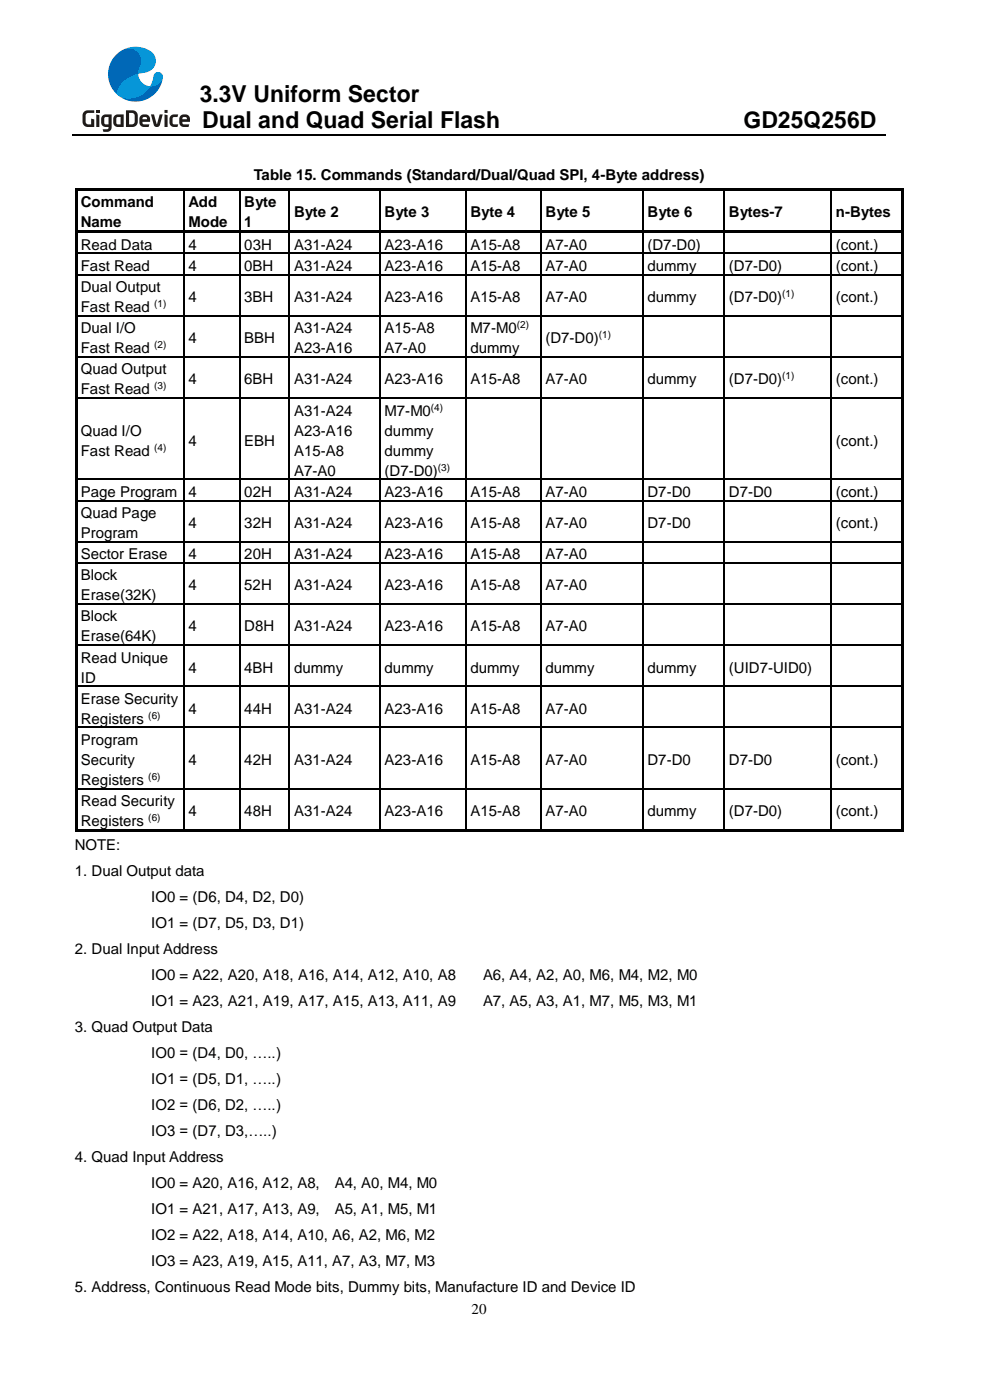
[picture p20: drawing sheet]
<svg xmlns="http://www.w3.org/2000/svg" width="210mm" height="297mm" viewBox="0 0 210 297" stroke-linecap="round" stroke-linejoin="round" font-family="sans-serif">
<defs><g id="words">
<g font-size="5">
<text x="42.4" y="21.6">3.3V Uniform Sector</text>
<text x="42.9" y="27.2">Dual and Quad Serial Flash</text>
<text x="157.7" y="27.2">GD25Q256D</text>
</g>
<g font-size="3.2">
<text x="53.8" y="38.3">Table 15. Commands (Standard/Dual/Quad SPI, 4-Byte address)</text>
<text x="17.1" y="43.9">Command</text>
<text x="40" y="43.9">Add</text>
<text x="51.8" y="43.9">Byte</text>
<text x="62.4" y="46">Byte 2</text>
<text x="81.6" y="46">Byte 3</text>
<text x="99.8" y="46">Byte 4</text>
<text x="115.7" y="46">Byte 5</text>
<text x="137.4" y="46">Byte 6</text>
<text x="154.6" y="46">Bytes-7</text>
<text x="177.3" y="46">n-Bytes</text>
<text x="17.1" y="48.1">Name</text>
<text x="17.1" y="53">Read Data</text>
<text x="40" y="48.1">Mode</text>
<text x="40" y="53">4</text>
<text x="51.8" y="48.1">1</text>
<text x="51.8" y="53">03H</text>
<text x="62.4" y="53">A31-A24</text>
<text x="81.6" y="53">A23-A16</text>
<text x="99.8" y="53">A15-A8</text>
<text x="115.7" y="53">A7-A0</text>
<text x="137.4" y="53">(D7-D0)</text>
<text x="177.3" y="53">(cont.)</text>
<text x="17.1" y="57.5">Fast Read</text>
<text x="40" y="57.5">4</text>
<text x="51.8" y="57.5">0BH</text>
<text x="62.4" y="57.5">A31-A24</text>
<text x="81.6" y="57.5">A23-A16</text>
<text x="99.8" y="57.5">A15-A8</text>
<text x="115.7" y="57.5">A7-A0</text>
<text x="137.4" y="57.5">dummy</text>
<text x="154.6" y="57.5">(D7-D0)</text>
<text x="177.3" y="57.5">(cont.)</text>
<text x="17.1" y="62">Dual Output</text>
<text x="40" y="64.1">4</text>
<text x="51.8" y="64.1">3BH</text>
<text x="62.4" y="64.1">A31-A24</text>
<text x="81.6" y="64.1">A23-A16</text>
<text x="99.8" y="64.1">A15-A8</text>
<text x="115.7" y="64.1">A7-A0</text>
<text x="137.4" y="64.1">dummy</text>
<text x="154.6" y="64.1">(D7-D0)</text>
<text x="177.3" y="64.1">(cont.)</text>
<text x="17.1" y="66.2">Fast Read</text>
<text x="17.1" y="70.7">Dual I/O</text>
<text x="62.4" y="70.7">A31-A24</text>
<text x="81.6" y="70.7">A15-A8</text>
<text x="99.8" y="70.7">M7-M0</text>
<text x="17.1" y="74.9">Fast Read</text>
<text x="40" y="72.8">4</text>
<text x="51.8" y="72.8">BBH</text>
<text x="62.4" y="74.9">A23-A16</text>
<text x="81.6" y="74.9">A7-A0</text>
<text x="99.8" y="74.9">dummy</text>
<text x="115.7" y="72.8">(D7-D0)</text>
<text x="17.1" y="79.4">Quad Output</text>
<text x="17.1" y="83.7">Fast Read</text>
<text x="40" y="81.5">4</text>
<text x="51.8" y="81.5">6BH</text>
<text x="62.4" y="81.5">A31-A24</text>
<text x="81.6" y="81.5">A23-A16</text>
<text x="99.8" y="81.5">A15-A8</text>
<text x="115.7" y="81.5">A7-A0</text>
<text x="137.4" y="81.5">dummy</text>
<text x="154.6" y="81.5">(D7-D0)</text>
<text x="177.3" y="81.5">(cont.)</text>
<text x="62.4" y="88.2">A31-A24</text>
<text x="81.6" y="88.2">M7-M0</text>
<text x="17.1" y="92.4">Quad I/O</text>
<text x="40" y="94.5">4</text>
<text x="51.8" y="94.5">EBH</text>
<text x="62.4" y="92.4">A23-A16</text>
<text x="81.6" y="92.4">dummy</text>
<text x="177.3" y="94.5">(cont.)</text>
<text x="17.1" y="96.7">Fast Read</text>
<text x="62.4" y="96.7">A15-A8</text>
<text x="62.4" y="100.9">A7-A0</text>
<text x="81.6" y="96.7">dummy</text>
<text x="81.6" y="100.9">(D7-D0)</text>
<text x="17.1" y="105.4">Page Program</text>
<text x="40" y="105.4">4</text>
<text x="51.8" y="105.4">02H</text>
<text x="62.4" y="105.4">A31-A24</text>
<text x="81.6" y="105.4">A23-A16</text>
<text x="99.8" y="105.4">A15-A8</text>
<text x="115.7" y="105.4">A7-A0</text>
<text x="137.4" y="105.4">D7-D0</text>
<text x="154.6" y="105.4">D7-D0</text>
<text x="177.3" y="105.4">(cont.)</text>
<text x="17.1" y="109.9">Quad Page</text>
<text x="40" y="112">4</text>
<text x="51.8" y="112">32H</text>
<text x="62.4" y="112">A31-A24</text>
<text x="81.6" y="112">A23-A16</text>
<text x="99.8" y="112">A15-A8</text>
<text x="115.7" y="112">A7-A0</text>
<text x="137.4" y="112">D7-D0</text>
<text x="177.3" y="112">(cont.)</text>
<text x="17.1" y="114.1">Program</text>
<text x="17.1" y="118.6">Sector Erase</text>
<text x="40" y="118.6">4</text>
<text x="51.8" y="118.6">20H</text>
<text x="62.4" y="118.6">A31-A24</text>
<text x="81.6" y="118.6">A23-A16</text>
<text x="99.8" y="118.6">A15-A8</text>
<text x="115.7" y="118.6">A7-A0</text>
<text x="17.1" y="123.1">Block</text>
<text x="40" y="125.2">4</text>
<text x="51.8" y="125.2">52H</text>
<text x="62.4" y="125.2">A31-A24</text>
<text x="81.6" y="125.2">A23-A16</text>
<text x="99.8" y="125.2">A15-A8</text>
<text x="115.7" y="125.2">A7-A0</text>
<text x="17.1" y="127.4">Erase(32K)</text>
<text x="17.1" y="131.8">Block</text>
<text x="17.1" y="136.1">Erase(64K)</text>
<text x="40" y="134">4</text>
<text x="51.8" y="134">D8H</text>
<text x="62.4" y="134">A31-A24</text>
<text x="81.6" y="134">A23-A16</text>
<text x="99.8" y="134">A15-A8</text>
<text x="115.7" y="134">A7-A0</text>
<text x="17.1" y="140.6">Read Unique</text>
<text x="40" y="142.7">4</text>
<text x="51.8" y="142.7">4BH</text>
<text x="62.4" y="142.7">dummy</text>
<text x="81.6" y="142.7">dummy</text>
<text x="99.8" y="142.7">dummy</text>
<text x="115.7" y="142.7">dummy</text>
<text x="137.4" y="142.7">dummy</text>
<text x="154.6" y="142.7">(UID7-UID0)</text>
<text x="17.1" y="144.8">ID</text>
<text x="17.1" y="149.3">Erase Security</text>
<text x="17.1" y="153.5">Registers</text>
<text x="40" y="151.4">4</text>
<text x="51.8" y="151.4">44H</text>
<text x="62.4" y="151.4">A31-A24</text>
<text x="81.6" y="151.4">A23-A16</text>
<text x="99.8" y="151.4">A15-A8</text>
<text x="115.7" y="151.4">A7-A0</text>
<text x="17.1" y="158.1">Program</text>
<text x="17.1" y="162.3">Security</text>
<text x="17.1" y="166.5">Registers</text>
<text x="40" y="162.3">4</text>
<text x="51.8" y="162.3">42H</text>
<text x="62.4" y="162.3">A31-A24</text>
<text x="81.6" y="162.3">A23-A16</text>
<text x="99.8" y="162.3">A15-A8</text>
<text x="115.7" y="162.3">A7-A0</text>
<text x="137.4" y="162.3">D7-D0</text>
<text x="154.6" y="162.3">D7-D0</text>
<text x="177.3" y="162.3">(cont.)</text>
<text x="17.1" y="171">Read Security</text>
<text x="40" y="173.1">4</text>
<text x="51.8" y="173.1">48H</text>
<text x="62.4" y="173.1">A31-A24</text>
<text x="81.6" y="173.1">A23-A16</text>
<text x="99.8" y="173.1">A15-A8</text>
<text x="115.7" y="173.1">A7-A0</text>
<text x="137.4" y="173.1">dummy</text>
<text x="154.6" y="173.1">(D7-D0)</text>
<text x="177.3" y="173.1">(cont.)</text>
<text x="17.1" y="175.2">Registers</text>
<text x="15.9" y="180.3">NOTE:</text>
<text x="15.9" y="185.8">1. Dual Output data</text>
<text x="32.1" y="191.3">IO0 = (D6, D4, D2, D0)</text>
<text x="32.1" y="196.9">IO1 = (D7, D5, D3, D1)</text>
<text x="15.9" y="202.3">2. Dual Input Address</text>
<text x="32.1" y="207.9">IO0 = A22, A20, A18, A16, A14, A12, A10, A8</text>
<text x="102.5" y="207.9">A6, A4, A2, A0, M6, M4, M2, M0</text>
<text x="32.1" y="213.4">IO1 = A23, A21, A19, A17, A15, A13, A11, A9</text>
<text x="102.5" y="213.4">A7, A5, A3, A1, M7, M5, M3, M1</text>
<text x="15.9" y="218.9">3. Quad Output Data</text>
<text x="32.1" y="224.4">IO0 = (D4, D0, …..)</text>
<text x="32.1" y="230">IO1 = (D5, D1, …..)</text>
<text x="32.1" y="235.5">IO2 = (D6, D2, …..)</text>
<text x="32.1" y="241">IO3 = (D7, D3,…..)</text>
<text x="15.9" y="246.5">4. Quad Input Address</text>
<text x="32.1" y="252">IO0 = A20, A16, A12, A8,</text>
<text x="32.1" y="257.5">IO1 = A21, A17, A13, A9,</text>
<text x="71" y="252">A4, A0, M4, M0</text>
<text x="71" y="257.5">A5, A1, M5, M1</text>
<text x="32.1" y="263.1">IO2 = A22, A18, A14, A10, A6, A2, M6, M2</text>
<text x="32.1" y="268.6">IO3 = A23, A19, A15, A11, A7, A3, M7, M3</text>
<text x="15.9" y="274.1">5. Address, Continuous Read Mode bits, Dummy bits, Manufacture ID and Device ID</text>
<text x="100" y="278.8">20</text>
</g>
<g font-size="2.1">
<text x="32.7" y="65.2">(1)</text>
<text x="165.9" y="63">(1)</text>
<text x="109.6" y="69.6">(2)</text>
<text x="127" y="71.8">(1)</text>
<text x="32.7" y="73.9">(2)</text>
<text x="32.7" y="82.6">(3)</text>
<text x="165.9" y="80.5">(1)</text>
<text x="91.4" y="87.1">(4)</text>
<text x="32.7" y="95.6">(4)</text>
<text x="92.9" y="99.8">(3)</text>
<text x="31.5" y="152.5">(6)</text>
<text x="31.5" y="165.5">(6)</text>
<text x="31.5" y="174.2">(6)</text>
</g>
</g></defs>
<path d="M15.4 28.7h172.5" fill="none" stroke="#000" stroke-width=".25"/>
<g fill="#231916">
<path d="M32 24.3h.7l.6 2 .6-2h.6l-.6 2.2a.7 .7 0 0 1-.6 .4 .7 .7 0 0 1-.7-.4z"/>
<path d="M20.4 24.3l.7 .1v2.5h-.7z"/>
<path d="M20.4 23.3h.7v.7h-.7z"/>
<path d="M34.9 24.3l.7 .1v2.5h-.7z"/>
<path d="M34.9 23.3h.7v.7h-.7z"/>
<path d="M17.9 23.6l.6-.2h1.5v.6h-1.4l-.4 .4v1.5l.2 .4 .9 .1v-1.2l.7 .1v1.6h-1.4a1.08 1.08 0 0 1-1.1-1v-1.5z"/>
<path d="M36.3 24.5l.5-.2h1l-.2 .5h-.7l-.3 .3 .1 1.2 .2 .1h.9l-.2 .5h-.7a.94 .94 0 0 1-.9-.9v-1.1z"/>
<path d="M30.3 25l.6-.2 .2 .2 .1 .3h-1zM29.9 24.5l-.3 .4v1.1a.94 .94 0 0 0 .9 .9h1l.2-.5h-1.2l-.2-.1-.1-.4h1.6v-.6a1.17 1.17 0 0 0-1.9-.8z"/>
<path d="M38.7 25l.7-.2 .2 .2v.3h-.9zM38.4 24.5l-.3 .4-.1 1.1a.94 .94 0 0 0 1 .9h1l.1-.5h-1.2l-.2-.1v-.4h1.6v-.7a1.17 1.17 0 0 0-1.9-.7z"/>
<path d="M27.4 24h.8l.3 .4 .1 1.5-.4 .5h-.8zM26.7 23.4v3.5h1.4a1.1 1.1 0 0 0 1.1-1.1v-1.3a1.1 1.1 0 0 0-1.1-1.1z"/>
<path d="M22.2 25l.8-.2v1.6l-.8-.1zM21.8 24.5l-.3 .4v1.1a.94 .94 0 0 0 .9 .9h.6v.4l-.2 .1h-1l.1 .6h.8a.94 .94 0 0 0 1-1v-2.7h-1.4z"/>
<path d="M24.7 25l.9-.2v1.6l-.9-.1zM24.4 24.5l-.3 .4-.1 1.1a.94 .94 0 0 0 1 .9h1.2v-2.6h-1.3z"/>
</g>
<g fill="#0095d8">
<path d="M26.3 17.2a7.8 7.8 0 0 1 3-1.5 2.67 2.67 0 0 0 2.5 2.6 5.2 5.2 0 0 1-6.5 2.1l-.6-.5 .1-.2 .8-1.6z"/>
<path d="M32.8 15.6a1.07 1.07 0 0 1 1.6 .2 1.07 1.07 0 0 1-.3 1.5 2.67 2.67 0 0 1-2.3 1z"/>
</g>
<g fill="#0068b7">
<path d="M25.5 20.5a5.5 5.5 0 0 0 6.4-2.2 2.69 2.69 0 0 0 2.6-1.8 5.8 5.8 0 0 1-9 4z"/>
<path d="M24.6 11.6a3.2 3.2 0 0 1 4.4-.8 2.78 2.78 0 0 1 .5 3.8l-.2 1a6.4 6.4 0 0 0-4.6 4.3 5.8 5.8 0 0 1-.1-8.3z"/>
</g>
<path d="M26.3 10.5a5.4 5.4 0 0 1 6.4 1.2 2.55 2.55 0 0 1-2.2 3.8l-1.2 .2 .1-.8a2.91 2.91 0 0 0-.7-4.3 2.81 2.81 0 0 0-2.4-.1z" fill="#0095d8"/>
<g fill="#000">
<path d="M15.9 39.9h.5v.5h-.5z" fill-rule="evenodd"/>
<path d="M15.9 39.9h.5v.5h-.5z" fill-rule="evenodd"/>
<path d="M15.9 40.4h.5v8.5h-.5z" fill-rule="evenodd"/>
<path d="M15.9 48.9h.5v.6h-.5z" fill-rule="evenodd"/>
<path d="M15.9 49.5h.5v4.1h-.5z" fill-rule="evenodd"/>
<path d="M15.9 53.6h.5v.3h-.5z" fill-rule="evenodd"/>
<path d="M15.9 53.9h.5v4.3h-.5z" fill-rule="evenodd"/>
<path d="M15.9 58.2h.5v.2h-.5z" fill-rule="evenodd"/>
<path d="M16.4 39.9h22.4v.5h-22.4z" fill-rule="evenodd"/>
<path d="M16.4 48.9h22.4v.5h-22.4z" fill-rule="evenodd"/>
<path d="M38.8 40.4h.3z" fill-rule="evenodd"/>
<path d="M38.8 39.9h.5v.5h-.5z" fill-rule="evenodd"/>
<path d="M38.8 49.4l.3 .1z" fill-rule="evenodd"/>
<path d="M38.8 48.9h.5v.5h-.5z" fill-rule="evenodd"/>
<path d="M38.8 53.6h.3v.3h-.3z" fill-rule="evenodd"/>
<path d="M38.8 58.2h.3v.2h-.3z" fill-rule="evenodd"/>
<path d="M39.3 39.9h11.4v.5h-11.4z" fill-rule="evenodd"/>
<path d="M39.3 48.9h11.4v.5h-11.4z" fill-rule="evenodd"/>
<path d="M50.7 40.4h.2z" fill-rule="evenodd"/>
<path d="M50.7 39.9h.5v.5h-.5z" fill-rule="evenodd"/>
<path d="M50.7 49.4l.2 .1z" fill-rule="evenodd"/>
<path d="M50.7 48.9h.5v.5h-.5z" fill-rule="evenodd"/>
<path d="M50.7 53.6h.2v.3h-.2z" fill-rule="evenodd"/>
<path d="M50.7 58.2h.2v.2h-.2z" fill-rule="evenodd"/>
<path d="M51.2 39.9h10v.5h-10z" fill-rule="evenodd"/>
<path d="M51.2 48.9h10v.5h-10z" fill-rule="evenodd"/>
<path d="M61.2 40.4h.3z" fill-rule="evenodd"/>
<path d="M61.2 39.9h.5v.5h-.5z" fill-rule="evenodd"/>
<path d="M61.2 49.4l.3 .1z" fill-rule="evenodd"/>
<path d="M61.2 48.9h.5v.5h-.5z" fill-rule="evenodd"/>
<path d="M61.2 53.6h.3v.3h-.3z" fill-rule="evenodd"/>
<path d="M61.2 58.2h.3v.2h-.3z" fill-rule="evenodd"/>
<path d="M61.7 39.9h18.8v.5h-18.8z" fill-rule="evenodd"/>
<path d="M61.7 48.9h18.8v.5h-18.8z" fill-rule="evenodd"/>
<path d="M80.5 40.4h.2z" fill-rule="evenodd"/>
<path d="M80.5 39.9h.5v.5h-.5z" fill-rule="evenodd"/>
<path d="M80.5 49.4l.2 .1z" fill-rule="evenodd"/>
<path d="M80.5 48.9h.5v.5h-.5z" fill-rule="evenodd"/>
<path d="M80.5 53.6h.2v.3h-.2z" fill-rule="evenodd"/>
<path d="M80.5 58.2h.2v.2h-.2z" fill-rule="evenodd"/>
<path d="M81 39.9h17.7v.5h-17.7z" fill-rule="evenodd"/>
<path d="M81 48.9h17.7v.5h-17.7z" fill-rule="evenodd"/>
<path d="M98.7 40.4h.2z" fill-rule="evenodd"/>
<path d="M98.7 39.9h.5v.5h-.5z" fill-rule="evenodd"/>
<path d="M98.7 49.4l.2 .1z" fill-rule="evenodd"/>
<path d="M98.7 48.9h.5v.5h-.5z" fill-rule="evenodd"/>
<path d="M98.7 53.6h.2v.3h-.2z" fill-rule="evenodd"/>
<path d="M98.7 58.2h.2v.2h-.2z" fill-rule="evenodd"/>
<path d="M99.2 39.9h15.4v.5h-15.4z" fill-rule="evenodd"/>
<path d="M99.2 48.9h15.4v.5h-15.4z" fill-rule="evenodd"/>
<path d="M114.6 40.4h.2z" fill-rule="evenodd"/>
<path d="M114.6 39.9h.5v.5h-.5z" fill-rule="evenodd"/>
<path d="M114.6 49.4l.2 .1z" fill-rule="evenodd"/>
<path d="M114.6 48.9h.5v.5h-.5z" fill-rule="evenodd"/>
<path d="M114.6 53.6h.2v.3h-.2z" fill-rule="evenodd"/>
<path d="M114.6 58.2h.2v.2h-.2z" fill-rule="evenodd"/>
<path d="M115.1 39.9h21.1v.5h-21.1z" fill-rule="evenodd"/>
<path d="M115.1 48.9h21.1v.5h-21.1z" fill-rule="evenodd"/>
<path d="M136.2 40.4h.3z" fill-rule="evenodd"/>
<path d="M136.2 39.9h.5v.5h-.5z" fill-rule="evenodd"/>
<path d="M136.2 49.4l.3 .1z" fill-rule="evenodd"/>
<path d="M136.2 48.9h.5v.5h-.5z" fill-rule="evenodd"/>
<path d="M136.2 53.6h.3v.3h-.3z" fill-rule="evenodd"/>
<path d="M136.2 58.2h.3v.2h-.3z" fill-rule="evenodd"/>
<path d="M136.7 39.9h16.8v.5h-16.8z" fill-rule="evenodd"/>
<path d="M136.7 48.9h16.8v.5h-16.8z" fill-rule="evenodd"/>
<path d="M153.5 40.4h.2z" fill-rule="evenodd"/>
<path d="M153.5 39.9h.5v.5h-.5z" fill-rule="evenodd"/>
<path d="M153.5 49.4l.2 .1z" fill-rule="evenodd"/>
<path d="M153.5 48.9h.5v.5h-.5z" fill-rule="evenodd"/>
<path d="M153.5 53.6h.2v.3h-.2z" fill-rule="evenodd"/>
<path d="M153.5 58.2h.2v.2h-.2z" fill-rule="evenodd"/>
<path d="M154 39.9h22.2v.5h-22.2z" fill-rule="evenodd"/>
<path d="M154 48.9h22.2v.5h-22.2z" fill-rule="evenodd"/>
<path d="M176.2 40.4h.2z" fill-rule="evenodd"/>
<path d="M176.2 39.9h.5v.5h-.5z" fill-rule="evenodd"/>
<path d="M176.2 49.4l.2 .1z" fill-rule="evenodd"/>
<path d="M176.2 48.9h.5v.5h-.5z" fill-rule="evenodd"/>
<path d="M176.2 53.6h.2v.3h-.2z" fill-rule="evenodd"/>
<path d="M176.2 58.2h.2v.2h-.2z" fill-rule="evenodd"/>
<path d="M176.7 39.9h14.5v.5h-14.5z" fill-rule="evenodd"/>
<path d="M176.7 48.9h14.5v.5h-14.5z" fill-rule="evenodd"/>
<path d="M191.2 39.9h.5v.5h-.5z" fill-rule="evenodd"/>
<path d="M191.2 39.9h.5v.5h-.5z" fill-rule="evenodd"/>
<path d="M191.2 40.4h.5v8.5h-.5z" fill-rule="evenodd"/>
<path d="M191.2 48.9h.5v.6h-.5z" fill-rule="evenodd"/>
<path d="M191.2 49.5h.5v4.1h-.5z" fill-rule="evenodd"/>
<path d="M191.2 53.6h.5v.3h-.5z" fill-rule="evenodd"/>
<path d="M191.2 53.9h.5v4.3h-.5z" fill-rule="evenodd"/>
<path d="M191.2 58.2h.5v.2h-.5z" fill-rule="evenodd"/>
<path d="M15.9 58.4h.5v8.5h-.5z" fill-rule="evenodd"/>
<path d="M15.9 66.9h.5v.2h-.5z" fill-rule="evenodd"/>
<path d="M15.9 67.1h.5v8.5h-.5z" fill-rule="evenodd"/>
<path d="M15.9 75.6h.5v.3h-.5z" fill-rule="evenodd"/>
<path d="M38.8 66.9h.3v.2h-.3z" fill-rule="evenodd"/>
<path d="M38.8 75.6h.3v.3h-.3z" fill-rule="evenodd"/>
<path d="M50.7 66.9h.2v.2h-.2z" fill-rule="evenodd"/>
<path d="M50.7 75.6h.2v.3h-.2z" fill-rule="evenodd"/>
<path d="M61.2 66.9h.3v.2h-.3z" fill-rule="evenodd"/>
<path d="M61.2 75.6h.3v.3h-.3z" fill-rule="evenodd"/>
<path d="M80.5 66.9h.2v.2h-.2z" fill-rule="evenodd"/>
<path d="M80.5 75.6h.2v.3h-.2z" fill-rule="evenodd"/>
<path d="M98.7 66.9h.2v.2h-.2z" fill-rule="evenodd"/>
<path d="M98.7 75.6h.2v.3h-.2z" fill-rule="evenodd"/>
<path d="M114.6 66.9h.2v.2h-.2z" fill-rule="evenodd"/>
<path d="M114.6 75.6h.2v.3h-.2z" fill-rule="evenodd"/>
<path d="M136.2 66.9h.3v.2h-.3z" fill-rule="evenodd"/>
<path d="M136.2 75.6h.3v.3h-.3z" fill-rule="evenodd"/>
<path d="M153.5 66.9h.2v.2h-.2z" fill-rule="evenodd"/>
<path d="M153.5 75.6h.2v.3h-.2z" fill-rule="evenodd"/>
<path d="M176.2 66.9h.2v.2h-.2z" fill-rule="evenodd"/>
<path d="M176.2 75.6h.2v.3h-.2z" fill-rule="evenodd"/>
<path d="M191.2 58.4h.5v8.5h-.5z" fill-rule="evenodd"/>
<path d="M191.2 66.9h.5v.2h-.5z" fill-rule="evenodd"/>
<path d="M191.2 67.1h.5v8.5h-.5z" fill-rule="evenodd"/>
<path d="M191.2 75.6h.5v.3h-.5z" fill-rule="evenodd"/>
<path d="M15.9 75.9h.5v8.4h-.5z" fill-rule="evenodd"/>
<path d="M15.9 84.3h.5v.3h-.5z" fill-rule="evenodd"/>
<path d="M38.8 84.3h.3v.3h-.3z" fill-rule="evenodd"/>
<path d="M50.7 84.3h.2v.3h-.2z" fill-rule="evenodd"/>
<path d="M61.2 84.3h.3v.3h-.3z" fill-rule="evenodd"/>
<path d="M80.5 84.3h.2v.3h-.2z" fill-rule="evenodd"/>
<path d="M98.7 84.3h.2v.3h-.2z" fill-rule="evenodd"/>
<path d="M114.6 84.3h.2v.3h-.2z" fill-rule="evenodd"/>
<path d="M136.2 84.3h.3v.3h-.3z" fill-rule="evenodd"/>
<path d="M153.5 84.3h.2v.3h-.2z" fill-rule="evenodd"/>
<path d="M176.2 84.3h.2v.3h-.2z" fill-rule="evenodd"/>
<path d="M191.2 75.9h.5v8.4h-.5z" fill-rule="evenodd"/>
<path d="M191.2 84.3h.5v.3h-.5z" fill-rule="evenodd"/>
<path d="M15.9 84.6h.5v17h-.5z" fill-rule="evenodd"/>
<path d="M15.9 101.6h.5v.2h-.5z" fill-rule="evenodd"/>
<path d="M15.9 101.8h.5v4.3h-.5z" fill-rule="evenodd"/>
<path d="M15.9 106.1h.5v.2h-.5z" fill-rule="evenodd"/>
<path d="M15.9 106.3h.5v8.5h-.5z" fill-rule="evenodd"/>
<path d="M15.9 114.8h.5v.2h-.5z" fill-rule="evenodd"/>
<path d="M15.9 115h.5v4.3h-.5z" fill-rule="evenodd"/>
<path d="M15.9 119.3h.5v.2h-.5z" fill-rule="evenodd"/>
<path d="M38.8 101.6h.3v.2h-.3z" fill-rule="evenodd"/>
<path d="M38.8 106.1h.3v.2h-.3z" fill-rule="evenodd"/>
<path d="M38.8 114.8h.3v.2h-.3z" fill-rule="evenodd"/>
<path d="M38.8 119.3h.3v.2h-.3z" fill-rule="evenodd"/>
<path d="M50.7 101.6h.2v.2h-.2z" fill-rule="evenodd"/>
<path d="M50.7 106.1h.2v.2h-.2z" fill-rule="evenodd"/>
<path d="M50.7 114.8h.2v.2h-.2z" fill-rule="evenodd"/>
<path d="M50.7 119.3h.2v.2h-.2z" fill-rule="evenodd"/>
<path d="M61.2 101.6h.3v.2h-.3z" fill-rule="evenodd"/>
<path d="M61.2 106.1h.3v.2h-.3z" fill-rule="evenodd"/>
<path d="M61.2 114.8h.3v.2h-.3z" fill-rule="evenodd"/>
<path d="M61.2 119.3h.3v.2h-.3z" fill-rule="evenodd"/>
<path d="M80.5 101.6h.2v.2h-.2z" fill-rule="evenodd"/>
<path d="M80.5 106.1h.2v.2h-.2z" fill-rule="evenodd"/>
<path d="M80.5 114.8h.2v.2h-.2z" fill-rule="evenodd"/>
<path d="M80.5 119.3h.2v.2h-.2z" fill-rule="evenodd"/>
<path d="M98.7 101.6h.2v.2h-.2z" fill-rule="evenodd"/>
<path d="M98.7 106.1h.2v.2h-.2z" fill-rule="evenodd"/>
<path d="M98.7 114.8h.2v.2h-.2z" fill-rule="evenodd"/>
<path d="M98.7 119.3h.2v.2h-.2z" fill-rule="evenodd"/>
<path d="M114.6 101.6h.2v.2h-.2z" fill-rule="evenodd"/>
<path d="M114.6 106.1h.2v.2h-.2z" fill-rule="evenodd"/>
<path d="M114.6 114.8h.2v.2h-.2z" fill-rule="evenodd"/>
<path d="M114.6 119.3h.2v.2h-.2z" fill-rule="evenodd"/>
<path d="M136.2 101.6h.3v.2h-.3z" fill-rule="evenodd"/>
<path d="M136.2 106.1h.3v.2h-.3z" fill-rule="evenodd"/>
<path d="M136.2 114.8h.3v.2h-.3z" fill-rule="evenodd"/>
<path d="M136.2 119.3h.3v.2h-.3z" fill-rule="evenodd"/>
<path d="M153.5 101.6h.2v.2h-.2z" fill-rule="evenodd"/>
<path d="M153.5 106.1h.2v.2h-.2z" fill-rule="evenodd"/>
<path d="M153.5 114.8h.2v.2h-.2z" fill-rule="evenodd"/>
<path d="M153.5 119.3h.2v.2h-.2z" fill-rule="evenodd"/>
<path d="M176.2 101.6h.2v.2h-.2z" fill-rule="evenodd"/>
<path d="M176.2 106.1h.2v.2h-.2z" fill-rule="evenodd"/>
<path d="M176.2 114.8h.2v.2h-.2z" fill-rule="evenodd"/>
<path d="M176.2 119.3h.2v.2h-.2z" fill-rule="evenodd"/>
<path d="M191.2 84.6h.5v17h-.5z" fill-rule="evenodd"/>
<path d="M191.2 101.6h.5v.2h-.5z" fill-rule="evenodd"/>
<path d="M191.2 101.8h.5v4.3h-.5z" fill-rule="evenodd"/>
<path d="M191.2 106.1h.5v.2h-.5z" fill-rule="evenodd"/>
<path d="M191.2 106.3h.5v8.5h-.5z" fill-rule="evenodd"/>
<path d="M191.2 114.8h.5v.2h-.5z" fill-rule="evenodd"/>
<path d="M191.2 115h.5v4.3h-.5z" fill-rule="evenodd"/>
<path d="M191.2 119.3h.5v.2h-.5z" fill-rule="evenodd"/>
<path d="M15.9 119.5h.5v8.5h-.5z" fill-rule="evenodd"/>
<path d="M15.9 128h.5v.3h-.5z" fill-rule="evenodd"/>
<path d="M15.9 128.3h.5v8.5h-.5z" fill-rule="evenodd"/>
<path d="M15.9 136.8h.5v.2h-.5z" fill-rule="evenodd"/>
<path d="M38.8 128h.3v.3h-.3z" fill-rule="evenodd"/>
<path d="M38.8 136.8h.3v.2h-.3z" fill-rule="evenodd"/>
<path d="M50.7 128h.2v.3h-.2z" fill-rule="evenodd"/>
<path d="M50.7 136.8h.2v.2h-.2z" fill-rule="evenodd"/>
<path d="M61.2 128h.3v.3h-.3z" fill-rule="evenodd"/>
<path d="M61.2 136.8h.3v.2h-.3z" fill-rule="evenodd"/>
<path d="M80.5 128h.2v.3h-.2z" fill-rule="evenodd"/>
<path d="M80.5 136.8h.2v.2h-.2z" fill-rule="evenodd"/>
<path d="M98.7 128h.2v.3h-.2z" fill-rule="evenodd"/>
<path d="M98.7 136.8h.2v.2h-.2z" fill-rule="evenodd"/>
<path d="M114.6 128h.2v.3h-.2z" fill-rule="evenodd"/>
<path d="M114.6 136.8h.2v.2h-.2z" fill-rule="evenodd"/>
<path d="M136.2 128h.3v.3h-.3z" fill-rule="evenodd"/>
<path d="M136.2 136.8h.3v.2h-.3z" fill-rule="evenodd"/>
<path d="M153.5 128h.2v.3h-.2z" fill-rule="evenodd"/>
<path d="M153.5 136.8h.2v.2h-.2z" fill-rule="evenodd"/>
<path d="M176.2 128h.2v.3h-.2z" fill-rule="evenodd"/>
<path d="M176.2 136.8h.2v.2h-.2z" fill-rule="evenodd"/>
<path d="M191.2 119.5h.5v8.5h-.5z" fill-rule="evenodd"/>
<path d="M191.2 128h.5v.3h-.5z" fill-rule="evenodd"/>
<path d="M191.2 128.3h.5v8.5h-.5z" fill-rule="evenodd"/>
<path d="M191.2 136.8h.5v.2h-.5z" fill-rule="evenodd"/>
<path d="M15.9 137h.5v8.5h-.5z" fill-rule="evenodd"/>
<path d="M15.9 145.5h.5v.2h-.5z" fill-rule="evenodd"/>
<path d="M15.9 145.7h.5v8.5h-.5z" fill-rule="evenodd"/>
<path d="M15.9 154.2h.5v.2h-.5z" fill-rule="evenodd"/>
<path d="M38.8 145.5h.3v.2h-.3z" fill-rule="evenodd"/>
<path d="M38.8 154.2h.3v.2h-.3z" fill-rule="evenodd"/>
<path d="M50.7 145.5h.2v.2h-.2z" fill-rule="evenodd"/>
<path d="M50.7 154.2h.2v.2h-.2z" fill-rule="evenodd"/>
<path d="M61.2 145.5h.3v.2h-.3z" fill-rule="evenodd"/>
<path d="M61.2 154.2h.3v.2h-.3z" fill-rule="evenodd"/>
<path d="M80.5 145.5h.2v.2h-.2z" fill-rule="evenodd"/>
<path d="M80.5 154.2h.2v.2h-.2z" fill-rule="evenodd"/>
<path d="M98.7 145.5h.2v.2h-.2z" fill-rule="evenodd"/>
<path d="M98.7 154.2h.2v.2h-.2z" fill-rule="evenodd"/>
<path d="M114.6 145.5h.2v.2h-.2z" fill-rule="evenodd"/>
<path d="M114.6 154.2h.2v.2h-.2z" fill-rule="evenodd"/>
<path d="M136.2 145.5h.3v.2h-.3z" fill-rule="evenodd"/>
<path d="M136.2 154.2h.3v.2h-.3z" fill-rule="evenodd"/>
<path d="M153.5 145.5h.2v.2h-.2z" fill-rule="evenodd"/>
<path d="M153.5 154.2h.2v.2h-.2z" fill-rule="evenodd"/>
<path d="M176.2 145.5h.2v.2h-.2z" fill-rule="evenodd"/>
<path d="M176.2 154.2h.2v.2h-.2z" fill-rule="evenodd"/>
<path d="M191.2 137h.5v8.5h-.5z" fill-rule="evenodd"/>
<path d="M191.2 145.5h.5v.2h-.5z" fill-rule="evenodd"/>
<path d="M191.2 145.7h.5v8.5h-.5z" fill-rule="evenodd"/>
<path d="M191.2 154.2h.5v.2h-.5z" fill-rule="evenodd"/>
<path d="M15.9 154.4h.5v12.8h-.5z" fill-rule="evenodd"/>
<path d="M15.9 167.2h.5v.3h-.5z" fill-rule="evenodd"/>
<path d="M15.9 167.5h.5v8.4h-.5z" fill-rule="evenodd"/>
<path d="M15.9 175.9h.5v.5h-.5z" fill-rule="evenodd"/>
<path d="M15.9 175.9h.5v.5h-.5z" fill-rule="evenodd"/>
<path d="M16.4 175.9h22.4v.5h-22.4z" fill-rule="evenodd"/>
<path d="M38.8 167.2h.3v.3h-.3z" fill-rule="evenodd"/>
<path d="M38.8 175.9h.5v.5h-.5z" fill-rule="evenodd"/>
<path d="M39.3 175.9h11.4v.5h-11.4z" fill-rule="evenodd"/>
<path d="M50.7 167.2h.2v.3h-.2z" fill-rule="evenodd"/>
<path d="M50.7 175.9h.5v.5h-.5z" fill-rule="evenodd"/>
<path d="M51.2 175.9h10v.5h-10z" fill-rule="evenodd"/>
<path d="M61.2 167.2h.3v.3h-.3z" fill-rule="evenodd"/>
<path d="M61.2 175.9h.5v.5h-.5z" fill-rule="evenodd"/>
<path d="M61.7 175.9h18.8v.5h-18.8z" fill-rule="evenodd"/>
<path d="M80.5 167.2h.2v.3h-.2z" fill-rule="evenodd"/>
<path d="M80.5 175.9h.5v.5h-.5z" fill-rule="evenodd"/>
<path d="M81 175.9h17.7v.5h-17.7z" fill-rule="evenodd"/>
<path d="M98.7 167.2h.2v.3h-.2z" fill-rule="evenodd"/>
<path d="M98.7 175.9h.5v.5h-.5z" fill-rule="evenodd"/>
<path d="M99.2 175.9h15.4v.5h-15.4z" fill-rule="evenodd"/>
<path d="M114.6 167.2h.2v.3h-.2z" fill-rule="evenodd"/>
<path d="M114.6 175.9h.5v.5h-.5z" fill-rule="evenodd"/>
<path d="M115.1 175.9h21.1v.5h-21.1z" fill-rule="evenodd"/>
<path d="M136.2 167.2h.3v.3h-.3z" fill-rule="evenodd"/>
<path d="M136.2 175.9h.5v.5h-.5z" fill-rule="evenodd"/>
<path d="M136.7 175.9h16.8v.5h-16.8z" fill-rule="evenodd"/>
<path d="M153.5 167.2h.2v.3h-.2z" fill-rule="evenodd"/>
<path d="M153.5 175.9h.5v.5h-.5z" fill-rule="evenodd"/>
<path d="M154 175.9h22.2v.5h-22.2z" fill-rule="evenodd"/>
<path d="M176.2 167.2h.2v.3h-.2z" fill-rule="evenodd"/>
<path d="M176.2 175.9h.5v.5h-.5z" fill-rule="evenodd"/>
<path d="M176.7 175.9h14.5v.5h-14.5z" fill-rule="evenodd"/>
<path d="M191.2 154.4h.5v12.8h-.5z" fill-rule="evenodd"/>
<path d="M191.2 167.2h.5v.3h-.5z" fill-rule="evenodd"/>
<path d="M191.2 167.5h.5v8.4h-.5z" fill-rule="evenodd"/>
<path d="M191.2 175.9h.5v.5h-.5z" fill-rule="evenodd"/>
<path d="M191.2 175.9h.5v.5h-.5z" fill-rule="evenodd"/>
</g>
<g fill="none" stroke="#000" stroke-width=".25">
<path d="M16.4 53.8h22.4M16.4 58.3h22.4M39 40.4v8.5M39 49.5v4.1M39 53.9v4.3M39 58.4v8.5M39.1 53.8h11.6M39.1 58.3h11.6M50.8 40.4v8.5M50.8 49.5v4.1M50.8 53.9v4.3M50.8 58.4v8.5"/>
<path d="M50.9 53.8h10.3M50.9 58.3h10.3M61.4 40.4v8.5M61.4 49.5v4.1M61.4 53.9v4.3M61.4 58.4v8.5M61.5 53.8h19M61.5 58.3h19M80.6 40.4v8.5M80.6 49.5v4.1M80.6 53.9v4.3M80.6 58.4v8.5"/>
<path d="M80.7 53.8h18M80.7 58.3h18M98.8 40.4v8.5M98.8 49.5v4.1M98.8 53.9v4.3M98.8 58.4v8.5M98.9 53.8h15.7M98.9 58.3h15.7M114.7 40.4v8.5M114.7 49.5v4.1M114.7 53.9v4.3M114.7 58.4v8.5"/>
<path d="M114.8 53.8h21.4M114.8 58.3h21.4M136.3 40.4v8.5M136.3 49.5v4.1M136.3 53.9v4.3M136.3 58.4v8.5M136.5 53.8h17M136.5 58.3h17M153.6 40.4v8.5M153.6 49.5v4.1M153.6 53.9v4.3M153.6 58.4v8.5"/>
<path d="M153.7 53.8h22.5M153.7 58.3h22.5M176.3 40.4v8.5M176.3 49.5v4.1M176.3 53.9v4.3M176.3 58.4v8.5M176.4 53.8h14.8M176.4 58.3h14.8M16.4 67h22.4M16.4 75.7h22.4M39 67.1v8.5M39 75.9v8.4"/>
<path d="M39.1 67h11.6M39.1 75.7h11.6M50.8 67.1v8.5M50.8 75.9v8.4M50.9 67h10.3M50.9 75.7h10.3M61.4 67.1v8.5M61.4 75.9v8.4M61.5 67h19M61.5 75.7h19M80.6 67.1v8.5M80.6 75.9v8.4"/>
<path d="M80.7 67h18M80.7 75.7h18M98.8 67.1v8.5M98.8 75.9v8.4M98.9 67h15.7M98.9 75.7h15.7M114.7 67.1v8.5M114.7 75.9v8.4M114.8 67h21.4M114.8 75.7h21.4M136.3 67.1v8.5M136.3 75.9v8.4"/>
<path d="M136.5 67h17M136.5 75.7h17M153.6 67.1v8.5M153.6 75.9v8.4M153.7 67h22.5M153.7 75.7h22.5M176.3 67.1v8.5M176.3 75.9v8.4M176.4 67h14.8M176.4 75.7h14.8M16.4 84.5h22.4M39 84.6v17"/>
<path d="M39.1 84.5h11.6M50.8 84.6v17M50.9 84.5h10.3M61.4 84.6v17M61.5 84.5h19M80.6 84.6v17M80.7 84.5h18M98.8 84.6v17M98.9 84.5h15.7M114.7 84.6v17M114.8 84.5h21.4M136.3 84.6v17"/>
<path d="M136.5 84.5h17M153.6 84.6v17M153.7 84.5h22.5M176.3 84.6v17M176.4 84.5h14.8M16.4 101.7h22.4M16.4 106.2h22.4M16.4 114.9h22.4M16.4 119.4h22.4M39 101.8v4.3M39 106.3v8.5M39 115v4.3"/>
<path d="M39 119.5v8.5M39.1 101.7h11.6M39.1 106.2h11.6M39.1 114.9h11.6M39.1 119.4h11.6M50.8 101.8v4.3M50.8 106.3v8.5M50.8 115v4.3M50.8 119.5v8.5M50.9 101.7h10.3M50.9 106.2h10.3M50.9 114.9h10.3"/>
<path d="M50.9 119.4h10.3M61.4 101.8v4.3M61.4 106.3v8.5M61.4 115v4.3M61.4 119.5v8.5M61.5 101.7h19M61.5 106.2h19M61.5 114.9h19M61.5 119.4h19M80.6 101.8v4.3M80.6 106.3v8.5M80.6 115v4.3"/>
<path d="M80.6 119.5v8.5M80.7 101.7h18M80.7 106.2h18M80.7 114.9h18M80.7 119.4h18M98.8 101.8v4.3M98.8 106.3v8.5M98.8 115v4.3M98.8 119.5v8.5M98.9 101.7h15.7M98.9 106.2h15.7M98.9 114.9h15.7"/>
<path d="M98.9 119.4h15.7M114.7 101.8v4.3M114.7 106.3v8.5M114.7 115v4.3M114.7 119.5v8.5M114.8 101.7h21.4M114.8 106.2h21.4M114.8 114.9h21.4M114.8 119.4h21.4M136.3 101.8v4.3M136.3 106.3v8.5M136.3 115v4.3"/>
<path d="M136.3 119.5v8.5M136.5 101.7h17M136.5 106.2h17M136.5 114.9h17M136.5 119.4h17M153.6 101.8v4.3M153.6 106.3v8.5M153.6 115v4.3M153.6 119.5v8.5M153.7 101.7h22.5M153.7 106.2h22.5M153.7 114.9h22.5"/>
<path d="M153.7 119.4h22.5M176.3 101.8v4.3M176.3 106.3v8.5M176.3 115v4.3M176.3 119.5v8.5M176.4 101.7h14.8M176.4 106.2h14.8M176.4 114.9h14.8M176.4 119.4h14.8M16.4 128.2h22.4M16.4 136.9h22.4M39 128.3v8.5"/>
<path d="M39 137v8.5M39.1 128.2h11.6M39.1 136.9h11.6M50.8 128.3v8.5M50.8 137v8.5M50.9 128.2h10.3M50.9 136.9h10.3M61.4 128.3v8.5M61.4 137v8.5M61.5 128.2h19M61.5 136.9h19M80.6 128.3v8.5"/>
<path d="M80.6 137v8.5M80.7 128.2h18M80.7 136.9h18M98.8 128.3v8.5M98.8 137v8.5M98.9 128.2h15.7M98.9 136.9h15.7M114.7 128.3v8.5M114.7 137v8.5M114.8 128.2h21.4M114.8 136.9h21.4M136.3 128.3v8.5"/>
<path d="M136.3 137v8.5M136.5 128.2h17M136.5 136.9h17M153.6 128.3v8.5M153.6 137v8.5M153.7 128.2h22.5M153.7 136.9h22.5M176.3 128.3v8.5M176.3 137v8.5M176.4 128.2h14.8M176.4 136.9h14.8M16.4 145.6h22.4"/>
<path d="M16.4 154.3h22.4M39 145.7v8.5M39 154.4v12.8M39.1 145.6h11.6M39.1 154.3h11.6M50.8 145.7v8.5M50.8 154.4v12.8M50.9 145.6h10.3M50.9 154.3h10.3M61.4 145.7v8.5M61.4 154.4v12.8M61.5 145.6h19"/>
<path d="M61.5 154.3h19M80.6 145.7v8.5M80.6 154.4v12.8M80.7 145.6h18M80.7 154.3h18M98.8 145.7v8.5M98.8 154.4v12.8M98.9 145.6h15.7M98.9 154.3h15.7M114.7 145.7v8.5M114.7 154.4v12.8M114.8 145.6h21.4"/>
<path d="M114.8 154.3h21.4M136.3 145.7v8.5M136.3 154.4v12.8M136.5 145.6h17M136.5 154.3h17M153.6 145.7v8.5M153.6 154.4v12.8M153.7 145.6h22.5M153.7 154.3h22.5M176.3 145.7v8.5M176.3 154.4v12.8M176.4 145.6h14.8"/>
<path d="M176.4 154.3h14.8M16.4 167.3h22.4M39 167.5v8.4M39.1 167.3h11.6M50.8 167.5v8.4M50.9 167.3h10.3M61.4 167.5v8.4M61.5 167.3h19M80.6 167.5v8.4M80.7 167.3h18M98.8 167.5v8.4M98.9 167.3h15.7"/>
<path d="M114.7 167.5v8.4M114.8 167.3h21.4M136.3 167.5v8.4M136.5 167.3h17M153.6 167.5v8.4M153.7 167.3h22.5M176.3 167.5v8.4M176.4 167.3h14.8"/>
</g>
<use href="#words"/>
</svg>
